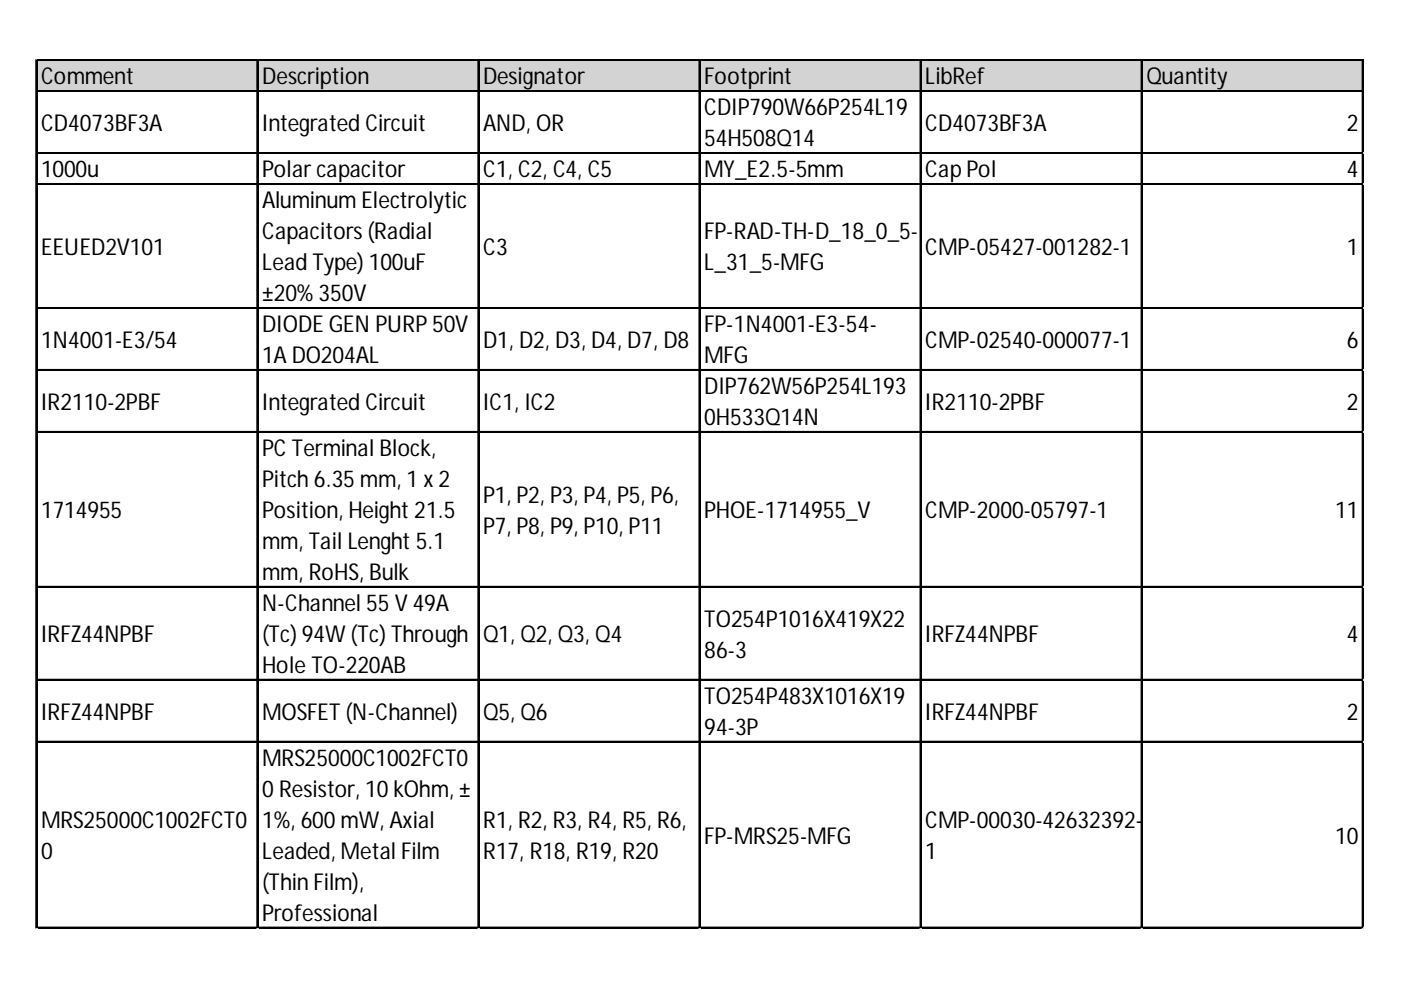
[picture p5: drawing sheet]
<svg xmlns="http://www.w3.org/2000/svg" width="297mm" height="210mm" viewBox="0 0 297 210" stroke-linecap="round" stroke-linejoin="round" font-family="sans-serif">
<defs><g id="words">
<g font-size="4.9">
<text x="8.7" y="17.9">Comment</text>
<text x="55.6" y="17.9">Description</text>
<text x="102.4" y="17.9">Designator</text>
<text x="149.3" y="17.9">Footprint</text>
<text x="196.2" y="17.9">LibRef</text>
<text x="243.1" y="17.9">Quantity</text>
<text x="8.7" y="27.8">CD4073BF3A</text>
<text x="55.6" y="27.8">Integrated Circuit</text>
<text x="102.4" y="27.8">AND, OR</text>
<text x="149.3" y="24.5">CDIP790W66P254L19</text>
<text x="196.2" y="27.8">CD4073BF3A</text>
<text x="285.5" y="27.8">2</text>
<text x="149.3" y="31">54H508Q14</text>
<text x="8.7" y="37.6">1000u</text>
<text x="55.6" y="37.6">Polar capacitor</text>
<text x="102.4" y="37.6">C1, C2, C4, C5</text>
<text x="149.3" y="37.6">MY_E2.5-5mm</text>
<text x="196.2" y="37.6">Cap Pol</text>
<text x="285.5" y="37.6">4</text>
<text x="55.6" y="44.2">Aluminum Electrolytic</text>
<text x="55.6" y="50.8">Capacitors (Radial</text>
<text x="149.3" y="50.8">FP-RAD-TH-D_18_0_5-</text>
<text x="8.7" y="54">EEUED2V101</text>
<text x="55.6" y="57.3">Lead Type) 100uF</text>
<text x="102.4" y="54">C3</text>
<text x="149.3" y="57.3">L_31_5-MFG</text>
<text x="196.2" y="54">CMP-05427-001282-1</text>
<text x="285.5" y="54">1</text>
<text x="55.6" y="63.9">±20% 350V</text>
<text x="55.6" y="70.5">DIODE GEN PURP50V</text>
<text x="149.3" y="70.5">FP-1N4001-E3-54-</text>
<text x="8.7" y="73.7">1N4001-E3/54</text>
<text x="55.6" y="77">1A DO204AL</text>
<text x="102.4" y="73.7">D1, D2, D3, D4, D7, D8</text>
<text x="149.3" y="77">MFG</text>
<text x="196.2" y="73.7">CMP-02540-000077-1</text>
<text x="285.5" y="73.7">6</text>
<text x="149.3" y="83.6">DIP762W56P254L193</text>
<text x="8.7" y="86.9">IR2110-2PBF</text>
<text x="55.6" y="86.9">Integrated Circuit</text>
<text x="102.4" y="86.9">IC1, IC2</text>
<text x="196.2" y="86.9">IR2110-2PBF</text>
<text x="285.5" y="86.9">2</text>
<text x="149.3" y="90.2">0H533Q14N</text>
<text x="55.6" y="96.7">PC Terminal Block,</text>
<text x="55.6" y="103.3">Pitch 6.35 mm, 1 x 2</text>
<text x="102.4" y="106.6">P1, P2, P3, P4, P5, P6,</text>
<text x="8.7" y="109.9">1714955</text>
<text x="55.6" y="109.9">Position, Height 21.5</text>
<text x="102.4" y="113.2">P7, P8, P9, P10, P11</text>
<text x="149.3" y="109.9">PHOE-1714955_V</text>
<text x="196.2" y="109.9">CMP-2000-05797-1</text>
<text x="283.1" y="109.9">11</text>
<text x="55.6" y="116.4">mm, Tail Lenght 5.1</text>
<text x="55.6" y="123">mm, RoHS, Bulk</text>
<text x="55.6" y="129.6">N-Channel 55 V 49A</text>
<text x="8.7" y="136.1">IRFZ44NPBF</text>
<text x="55.6" y="136.1">(Tc) 94W (Tc) Through</text>
<text x="102.4" y="136.1">Q1, Q2, Q3, Q4</text>
<text x="149.3" y="132.9">TO254P1016X419X22</text>
<text x="196.2" y="136.1">IRFZ44NPBF</text>
<text x="285.5" y="136.1">4</text>
<text x="55.6" y="142.7">Hole TO-220AB</text>
<text x="149.3" y="139.4">86-3</text>
<text x="149.3" y="149.3">TO254P483X1016X19</text>
<text x="8.7" y="152.6">IRFZ44NPBF</text>
<text x="55.6" y="152.6">MOSFET (N-Channel)</text>
<text x="102.4" y="152.6">Q5, Q6</text>
<text x="149.3" y="155.9">94-3P</text>
<text x="196.2" y="152.6">IRFZ44NPBF</text>
<text x="285.5" y="152.6">2</text>
<text x="55.6" y="162.4">MRS25000C1002FCT0</text>
<text x="55.6" y="169">0 Resistor, 10 kOhm, ±</text>
<text x="8.7" y="175.6">MRS25000C1002FCT0</text>
<text x="55.6" y="175.6">1%, 600 mW, Axial</text>
<text x="102.4" y="175.6">R1, R2, R3, R4, R5, R6,</text>
<text x="149.3" y="178.8">FP-MRS25-MFG</text>
<text x="196.2" y="175.6">CMP-00030-42632392-</text>
<text x="283.1" y="178.8">10</text>
<text x="8.7" y="182.1">0</text>
<text x="55.6" y="182.1">Leaded, Metal Film</text>
<text x="102.4" y="182.1">R17, R18, R19, R20</text>
<text x="196.2" y="182.1">1</text>
<text x="55.6" y="188.7">(Thin Film),</text>
<text x="55.6" y="195.3">Professional</text>
</g>
</g></defs>
<path d="M7.8 12.9h281.4v6.6h-281.4z" fill="#d3d3d3"/>
<g fill="none" stroke="#000" stroke-width=".27">
<path d="M7.6 12.7v184.2M7.7 12.7v184.2M7.9 12.7h281.2M7.9 12.8h281.2M7.9 19.2h281.2M7.9 19.4h281.2M54.5 12.9v184M54.6 12.9v184M101.4 12.9v184M101.5 12.9v184M148.2 12.9v184M148.4 12.9v184"/>
<path d="M195.1 12.9v184M195.2 12.9v184M242 12.9v184M242.1 12.9v184M288.8 12.9v184M289 12.9v184M7.9 32.4h281.2M7.9 32.5h281.2M7.9 38.9h281.2M7.9 39.1h281.2M7.9 65.2h281.2M7.9 65.4h281.2"/>
<path d="M7.9 78.4h281.2M7.9 78.5h281.2M7.9 91.5h281.2M7.9 91.6h281.2M7.9 124.3h281.2M7.9 124.5h281.2M7.9 144h281.2M7.9 144.2h281.2M7.9 157.2h281.2M7.9 157.3h281.2M7.9 196.6h281.2M7.9 196.7h281.2"/>
</g>
<path d="M7.6 196.9h.1" fill="none" stroke="#d4d4d4" stroke-width=".27"/>
<path d="M7.6 196.9h.3z" fill="#d4d4d4"/>
<path d="M54.5 196.9h.1" fill="none" stroke="#d4d4d4" stroke-width=".27"/>
<path d="M54.5 196.9h.3z" fill="#d4d4d4"/>
<path d="M101.4 196.9h.1" fill="none" stroke="#d4d4d4" stroke-width=".27"/>
<path d="M101.4 196.9h.2z" fill="#d4d4d4"/>
<path d="M148.2 196.9h.1" fill="none" stroke="#d4d4d4" stroke-width=".27"/>
<path d="M148.2 196.9h.3z" fill="#d4d4d4"/>
<path d="M195.1 196.9h.1" fill="none" stroke="#d4d4d4" stroke-width=".27"/>
<path d="M195.1 196.9h.3z" fill="#d4d4d4"/>
<path d="M242 196.9h.1" fill="none" stroke="#d4d4d4" stroke-width=".27"/>
<path d="M242 196.9h.2z" fill="#d4d4d4"/>
<path d="M288.8 196.9h.1" fill="none" stroke="#d4d4d4" stroke-width=".27"/>
<path d="M288.8 196.9h.3z" fill="#d4d4d4"/>
<path d="M289.1 32.4h.1" fill="none" stroke="#d4d4d4" stroke-width=".27"/>
<path d="M289.1 32.4l.1 .3z" fill="#d4d4d4"/>
<path d="M289.1 38.9h.1" fill="none" stroke="#d4d4d4" stroke-width=".27"/>
<path d="M289.1 38.9l.1 .3z" fill="#d4d4d4"/>
<path d="M289.1 65.2h.1" fill="none" stroke="#d4d4d4" stroke-width=".27"/>
<path d="M289.1 65.2l.1 .3z" fill="#d4d4d4"/>
<path d="M289.1 78.4h.1" fill="none" stroke="#d4d4d4" stroke-width=".27"/>
<path d="M289.1 78.4l.1 .2z" fill="#d4d4d4"/>
<path d="M289.1 91.5h.1" fill="none" stroke="#d4d4d4" stroke-width=".27"/>
<path d="M289.1 91.5l.1 .3z" fill="#d4d4d4"/>
<path d="M289.1 124.3h.1" fill="none" stroke="#d4d4d4" stroke-width=".27"/>
<path d="M289.1 124.3l.1 .3z" fill="#d4d4d4"/>
<path d="M289.1 144h.1" fill="none" stroke="#d4d4d4" stroke-width=".27"/>
<path d="M289.1 144l.1 .3z" fill="#d4d4d4"/>
<path d="M289.1 157.2h.1" fill="none" stroke="#d4d4d4" stroke-width=".27"/>
<path d="M289.1 157.2l.1 .3z" fill="#d4d4d4"/>
<path d="M289.1 196.6h.1" fill="none" stroke="#d4d4d4" stroke-width=".27"/>
<path d="M289.1 196.6l.1 .3z" fill="#d4d4d4"/>
<use href="#words"/>
</svg>
